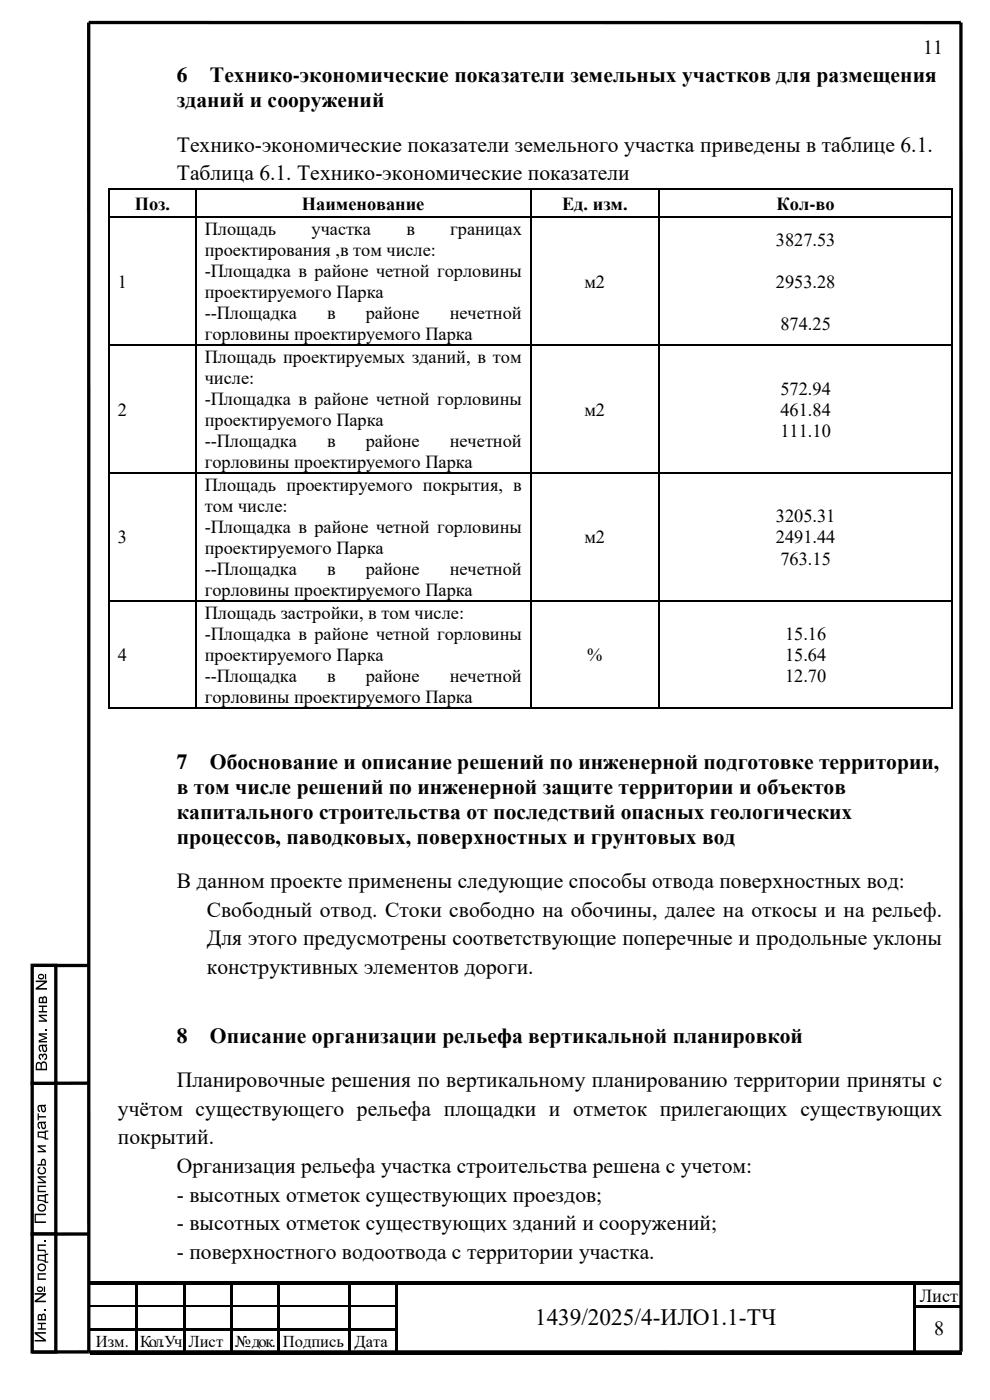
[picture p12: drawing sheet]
<svg xmlns="http://www.w3.org/2000/svg" width="210mm" height="297mm" viewBox="0 0 210 297" stroke-linecap="round" stroke-linejoin="round" font-family="sans-serif">
<defs><g id="words">
<text font-size="5" x="113.5" y="281.1">1439/2025/4-ИЛО1.1-ТЧ</text>
<g font-size="4.6">
<text x="37.5" y="17.4">6</text>
<text x="44.5" y="17.4">Технико-экономические показатели земельных участков для размещения</text>
<text x="37.5" y="22.7">зданий и сооружений</text>
<text x="37.5" y="32.2">Технико-экономические показатели земельного участка приведены в таблице 6.1.</text>
<text x="37.5" y="38.2">Таблица 6.1. Технико-экономические показатели</text>
<text x="37.5" y="163.1">7</text>
<text x="44.5" y="163.1">Обоснование и описание решений по инженерной подготовке территории,</text>
<text x="37.5" y="168.4">в том числе решений по инженерной защите территории и объектов</text>
<text x="37.5" y="173.7">капитального строительства от последствий опасных геологических</text>
<text x="37.5" y="179">процессов, паводковых, поверхностных и грунтовых вод</text>
<text x="37.5" y="188.4">В данном проекте применены следующие способы отвода поверхностных вод:</text>
<text x="43.9" y="194.5">Свободный отвод. Стоки свободно на обочины, далее на откосы и на рельеф.</text>
<text x="43.9" y="200.6">Для этого предусмотрены соответствующие поперечные и продольные уклоны</text>
<text x="43.9" y="206.6">конструктивных элементов дороги.</text>
<text x="37.5" y="221.2">8</text>
<text x="44.5" y="221.2">Описание организации рельефа вертикальной планировкой</text>
<text x="37.5" y="230.7">Планировочные решения по вертикальному планированию территории приняты с</text>
<text x="25" y="236.7">учётом существующего рельефа площадки и отметок прилегающих существующих</text>
<text x="25" y="242.8">покрытий.</text>
<text x="37.5" y="248.9">Организация рельефа участка строительства решена с учетом:</text>
<text x="37.5" y="254.9">- высотных отметок существующих проездов;</text>
<text x="37.5" y="261">- высотных отметок существующих зданий и сооружений;</text>
<text x="37.5" y="267">- поверхностного водоотвода с территории участка.</text>
</g>
<g font-size="4.2">
<text x="195.8" y="11.5">11</text>
<text x="198.2" y="283.3">8</text>
</g>
<g font-size="3.9">
<text x="28.6" y="44.5">Поз.</text>
<text x="64.1" y="44.5">Наименование</text>
<text x="119.2" y="44.5">Ед. изм.</text>
<text x="164.8" y="44.5">Кол-во</text>
<text x="43.4" y="49.9">Площадь</text>
<text x="66.1" y="49.9">участка</text>
<text x="86.2" y="49.9">в</text>
<text x="95.5" y="49.9">границах</text>
<text x="164.6" y="52.1">3827.53</text>
<text x="43.4" y="54.4">проектирования ,в том числе:</text>
<text x="43.4" y="58.8">-Площадка в районе четной горловины</text>
<text x="25" y="61.1">1</text>
<text x="43.4" y="63.3">проектируемого Парка</text>
<text x="124" y="61.1">м2</text>
<text x="164.6" y="61.1">2953.28</text>
<text x="43.4" y="67.7">--Площадка</text>
<text x="69.4" y="67.7">в</text>
<text x="77.6" y="67.7">районе</text>
<text x="95.4" y="67.7">нечетной</text>
<text x="165.6" y="70">874.25</text>
<text x="43.4" y="72.2">горловины проектируемого Парка</text>
<text x="43.4" y="77">Площадь проектируемых зданий, в том</text>
<text x="43.4" y="81.5">числе:</text>
<text x="165.6" y="83.7">572.94</text>
<text x="25" y="88.2">2</text>
<text x="43.4" y="85.9">-Площадка в районе четной горловины</text>
<text x="124" y="88.2">м2</text>
<text x="165.6" y="88.2">461.84</text>
<text x="43.4" y="90.4">проектируемого Парка</text>
<text x="43.4" y="94.9">--Площадка</text>
<text x="69.4" y="94.9">в</text>
<text x="77.6" y="94.9">районе</text>
<text x="95.4" y="94.9">нечетной</text>
<text x="165.6" y="92.6">111.10</text>
<text x="43.4" y="99.3">горловины проектируемого Парка</text>
<text x="43.4" y="104.2">Площадь проектируемого покрытия, в</text>
<text x="43.4" y="108.6">том числе:</text>
<text x="43.4" y="113.1">-Площадка в районе четной горловины</text>
<text x="164.6" y="110.8">3205.31</text>
<text x="25" y="115.3">3</text>
<text x="43.4" y="117.5">проектируемого Парка</text>
<text x="124" y="115.3">м2</text>
<text x="164.6" y="115.3">2491.44</text>
<text x="165.6" y="119.8">763.15</text>
<text x="43.4" y="122">--Площадка</text>
<text x="69.4" y="122">в</text>
<text x="77.6" y="122">районе</text>
<text x="95.4" y="122">нечетной</text>
<text x="43.4" y="126.5">горловины проектируемого Парка</text>
<text x="43.4" y="131.3">Площадь застройки, в том числе:</text>
<text x="43.4" y="135.7">-Площадка в районе четной горловины</text>
<text x="166.5" y="135.7">15.16</text>
<text x="25" y="140.2">4</text>
<text x="43.4" y="140.2">проектируемого Парка</text>
<text x="124.6" y="140.2">%</text>
<text x="166.5" y="140.2">15.64</text>
<text x="43.4" y="144.7">--Площадка</text>
<text x="43.4" y="149.1">горловины проектируемого Парка</text>
<text x="69.4" y="144.7">в</text>
<text x="77.6" y="144.7">районе</text>
<text x="95.4" y="144.7">нечетной</text>
<text x="166.5" y="144.7">12.70</text>
<text x="195.1" y="276.3">Лист</text>
</g>
<g font-size="3.5">
<text x="20.3" y="285.7">Изм.</text>
<text x="29.8" y="285.7">Кол. Уч</text>
<text x="40" y="285.7">Лист</text>
<text x="49.9" y="285.7">№ док.</text>
<text x="60" y="285.7">Подпись</text>
<text x="75.2" y="285.7">Дата</text>
</g>
</g></defs>
<g fill="#000">
<path d="M19 271.9h9.8v.7h-9.8z" fill-rule="evenodd"/>
<path d="M28.8 272.6l.5 .1z" fill-rule="evenodd"/>
<path d="M28.8 271.9h.7v.7h-.7z" fill-rule="evenodd"/>
<path d="M28.8 272.7h.5v4.2h-.5z" fill-rule="evenodd"/>
<path d="M28.8 276.9h.5v.5h-.5z" fill-rule="evenodd"/>
<path d="M29.5 271.9h9.3v.7h-9.3z" fill-rule="evenodd"/>
<path d="M38.8 272.6l.5 .1z" fill-rule="evenodd"/>
<path d="M38.8 271.9h.7v.7h-.7z" fill-rule="evenodd"/>
<path d="M38.8 272.7h.5v4.2h-.5z" fill-rule="evenodd"/>
<path d="M38.8 276.9h.5v.5h-.5z" fill-rule="evenodd"/>
<path d="M39.5 271.9h9.3v.7h-9.3z" fill-rule="evenodd"/>
<path d="M48.8 272.6l.5 .1z" fill-rule="evenodd"/>
<path d="M48.8 271.9h.7v.7h-.7z" fill-rule="evenodd"/>
<path d="M48.8 272.7h.5v4.2h-.5z" fill-rule="evenodd"/>
<path d="M48.8 276.9h.5v.5h-.5z" fill-rule="evenodd"/>
<path d="M49.5 271.9h9.3v.7h-9.3z" fill-rule="evenodd"/>
<path d="M58.8 272.6l.5 .1z" fill-rule="evenodd"/>
<path d="M58.8 271.9h.7v.7h-.7z" fill-rule="evenodd"/>
<path d="M58.8 272.7h.5v4.2h-.5z" fill-rule="evenodd"/>
<path d="M58.8 276.9h.5v.5h-.5z" fill-rule="evenodd"/>
<path d="M59.5 271.9h14.3v.7h-14.3z" fill-rule="evenodd"/>
<path d="M73.8 272.6l.5 .1z" fill-rule="evenodd"/>
<path d="M73.8 271.9h.8v.7h-.8z" fill-rule="evenodd"/>
<path d="M73.8 272.7h.5v4.2h-.5z" fill-rule="evenodd"/>
<path d="M73.8 276.9h.5v.5h-.5z" fill-rule="evenodd"/>
<path d="M74.6 271.9h9.2v.7h-9.2z" fill-rule="evenodd"/>
<path d="M83.8 272.6l.5 .1z" fill-rule="evenodd"/>
<path d="M83.8 271.9h.8v.7h-.8z" fill-rule="evenodd"/>
<path d="M83.8 272.7h.5v4.2h-.5z" fill-rule="evenodd"/>
<path d="M83.8 276.9h.5v.5h-.5z" fill-rule="evenodd"/>
<path d="M84.6 271.9h109.2v.7h-109.2z" fill-rule="evenodd"/>
<path d="M193.8 272.6l.5 .1z" fill-rule="evenodd"/>
<path d="M193.8 271.9h.8v.7h-.8z" fill-rule="evenodd"/>
<path d="M193.8 272.7h.5v4.2h-.5z" fill-rule="evenodd"/>
<path d="M193.8 276.9h.5v.5h-.5z" fill-rule="evenodd"/>
<path d="M194.3 276.9h9.8v.5h-9.8z" fill-rule="evenodd"/>
<path d="M194.6 271.9h9.5v.7h-9.5z" fill-rule="evenodd"/>
<path d="M19 281.9h9.8v.5h-9.8z" fill-rule="evenodd"/>
<path d="M19 286.9h9.8v.5h-9.8z" fill-rule="evenodd"/>
<path d="M28.8 277.4h.5v4.5h-.5z" fill-rule="evenodd"/>
<path d="M28.8 281.9h.5v.5h-.5z" fill-rule="evenodd"/>
<path d="M28.8 282.4h.5v4.5h-.5z" fill-rule="evenodd"/>
<path d="M28.8 286.9h.5v.5h-.5z" fill-rule="evenodd"/>
<path d="M29.3 281.9h9.5v.5h-9.5z" fill-rule="evenodd"/>
<path d="M29.3 286.9h9.5v.5h-9.5z" fill-rule="evenodd"/>
<path d="M38.8 277.4h.5v4.5h-.5z" fill-rule="evenodd"/>
<path d="M38.8 281.9h.5v.5h-.5z" fill-rule="evenodd"/>
<path d="M38.8 282.4h.5v4.5h-.5z" fill-rule="evenodd"/>
<path d="M38.8 286.9h.5v.5h-.5z" fill-rule="evenodd"/>
<path d="M39.3 281.9h9.5v.5h-9.5z" fill-rule="evenodd"/>
<path d="M39.3 286.9h9.5v.5h-9.5z" fill-rule="evenodd"/>
<path d="M48.8 277.4h.5v4.5h-.5z" fill-rule="evenodd"/>
<path d="M48.8 281.9h.5v.5h-.5z" fill-rule="evenodd"/>
<path d="M48.8 282.4h.5v4.5h-.5z" fill-rule="evenodd"/>
<path d="M48.8 286.9h.5v.5h-.5z" fill-rule="evenodd"/>
<path d="M49.3 281.9h9.5v.5h-9.5z" fill-rule="evenodd"/>
<path d="M49.3 286.9h9.5v.5h-9.5z" fill-rule="evenodd"/>
<path d="M58.8 277.4h.5v4.5h-.5z" fill-rule="evenodd"/>
<path d="M58.8 281.9h.5v.5h-.5z" fill-rule="evenodd"/>
<path d="M58.8 282.4h.5v4.5h-.5z" fill-rule="evenodd"/>
<path d="M58.8 286.9h.5v.5h-.5z" fill-rule="evenodd"/>
<path d="M59.3 281.9h14.5v.5h-14.5z" fill-rule="evenodd"/>
<path d="M59.3 286.9h14.5v.5h-14.5z" fill-rule="evenodd"/>
<path d="M73.8 277.4h.5v4.5h-.5z" fill-rule="evenodd"/>
<path d="M73.8 281.9h.5v.5h-.5z" fill-rule="evenodd"/>
<path d="M73.8 282.4h.5v4.5h-.5z" fill-rule="evenodd"/>
<path d="M73.8 286.9h.5v.5h-.5z" fill-rule="evenodd"/>
<path d="M74.3 281.9h9.5v.5h-9.5z" fill-rule="evenodd"/>
<path d="M74.3 286.9h9.5v.5h-9.5z" fill-rule="evenodd"/>
<path d="M83.8 277.4h.5v4.5h-.5z" fill-rule="evenodd"/>
<path d="M83.8 281.9h.5v.5h-.5z" fill-rule="evenodd"/>
<path d="M83.8 282.4h.5v4.5h-.5z" fill-rule="evenodd"/>
<path d="M83.8 286.9h.5v.5h-.5z" fill-rule="evenodd"/>
<path d="M84.3 286.9h109.5v.5h-109.5z" fill-rule="evenodd"/>
<path d="M193.8 277.4h.5v4.5h-.5z" fill-rule="evenodd"/>
<path d="M193.8 281.9h.5v.5h-.5z" fill-rule="evenodd"/>
<path d="M193.8 282.4h.5v4.5h-.5z" fill-rule="evenodd"/>
<path d="M193.8 286.9h.5v.5h-.5z" fill-rule="evenodd"/>
<path d="M194.3 286.9h9.8v.5h-9.8z" fill-rule="evenodd"/>
</g>
<path d="M19 277h9.8M29.3 277h9.5M39.3 277h9.5M49.3 277h9.5M59.3 277h14.5M74.3 277h9.5" fill="none" stroke="#000" stroke-width=".25"/>
<path d="M203.8 4.8h-185v282M203.9 4.8v282M18.8 204.8h-12M18.8 229.8h-12M18.8 261.8h-12M6.8 286.8h197" fill="none" stroke="#000" stroke-width=".71" stroke-linecap="butt"/>
<path d="M6.8 229.8h5v32h-5z" fill-rule="evenodd" fill="#fff"/>
<path d="M6.8 229.8h5v32h-5z" fill="none" stroke="#000" stroke-width=".71"/>
<g fill="#000">
<path d="M8 236.2h.2v.6h1.5v.3h-1.5v.6h-.2zM7.3 257.5h2.4v.3h-2.1v1.3h2.1v.4h-2.4zM8 251.5h1.7v.3h-1.5v.8h1.5v.3h-1.7zM8 249.5h1.7v.3h-1.3l1.3 .9v.3h-1.7v-.3h1.3l-1.3-.8zM8 243h1.7v.3h-1.3l1.3 .8v.4h-1.7v-.3h1.3l-1.3-.9zM8.2 247.7l.3-.1 .1 .3a.59 .59 0 0 0-.2 .9 .59 .59 0 0 0 .9-.1 .52 .52 0 0 0 .2-.5 .52 .52 0 0 0-.4-.4v-.3a.88 .88 0 0 1 .5 1.3 .88 .88 0 0 1-1.3 .3 .88 .88 0 0 1-.1-1.4z"/>
<path d="M8.1 238.1l1.6-.2v.3h-.2a.72 .72 0 0 1 .3 .8 .72 .72 0 0 1-.7 .6 .92 .92 0 0 1-.4-1.1l-.1-.2a.5 .5 0 0 0-.4 .4 .5 .5 0 0 0 .3 .5v.3a.91 .91 0 0 1-.4-1.4zM8.9 238.3l.2 .9a.5 .5 0 0 0 .4-.6 .5 .5 0 0 0-.6-.3z"/>
<path d="M8.1 234.5l1.6-.2v.3l-.2 .1a.72 .72 0 0 1 .3 .8 .72 .72 0 0 1-.7 .5 .91 .91 0 0 1-.4-1.1l-.1-.2a.49 .49 0 0 0-.4 .4 .49 .49 0 0 0 .3 .5v.3a.91 .91 0 0 1-.4-1.4zM8.9 234.7l.2 1a.5 .5 0 0 0 .4-.7 .5 .5 0 0 0-.6-.3z"/>
<path d="M8 253.5h1.5v-.2h.7v.3h-.5v1.4h.5v.2h-.7a1.02 1.02 0 0 0-1.3-.4h-.2zM8.2 253.8v.7l1.3 .3v-1z"/>
<path d="M8.9 245.9a.55 .55 0 0 1 .6 0 .55 .55 0 0 1 .2 .6v.8h-1.7v-.3h.7v-.7zM9 246.2l-.1 .8h.6l-.1-.7z"/>
<path d="M8 240.1h1.5v-.3h.7v.3h-.5v1.4h.5v.3h-.7a1.02 1.02 0 0 0-1.3-.5h-.2zM8.2 240.4v.7l1.3 .2v-.9z"/>
<path d="M8 256.2a.9 .9 0 0 1 1.8 0 .9 .9 0 0 1-1.8 0zM8.3 255.9a.59 .59 0 0 0 .6 .9 .59 .59 0 0 0 .4-1 .79 .79 0 0 0-1 .1z"/>
</g>
<path d="M6.8 204.8h5v25h-5z" fill-rule="evenodd" fill="#fff"/>
<path d="M6.8 204.8h5v25h-5z" fill="none" stroke="#000" stroke-width=".71"/>
<g fill="#000">
<path d="M8.2 215.3h1.8v.3h-1.4l1.4 .8v.4h-1.8v-.3h1.4l-1.4-.9zM8.2 213.3h1.8v.3h-.8v.9h.8v.3h-1.8v-.3h.7v-.9h-.7zM9.7 218.3h.3v.3h-.3zM8.2 219.2h1.8v.3h-1.4l1.4 .6v.2l-1.5 .5h1.5v.4h-1.8v-.5l1.4-.5-1.4-.5zM8.3 223.7a.41 .41 0 0 1 .7 .1 .59 .59 0 0 1 .9-.2 .59 .59 0 0 1 .1 .9l-.6 .4v-.3a.37 .37 0 0 0 .4-.4 .37 .37 0 0 0-.6-.3v.4h-.3v-.2a.24 .24 0 0 0-.3-.2 .24 .24 0 0 0-.2 .3l.3 .4v.3a.72 .72 0 0 1-.4-1.2z"/>
<path d="M7.6 208h2.4v.4l-1.9 1.2h1.9v.4h-2.4v-.4l1.8-1.2h-1.8zM8.1 207.2a.64 .64 0 0 1 1.2 0 .64 .64 0 0 1-1.2 0zM8.3 207a.39 .39 0 0 0 .4 .5 .39 .39 0 0 0 .4-.5l-.4-.1zM9.5 206.6h.3v1.2h-.3z"/>
<path d="M8.3 211.6a.47 .47 0 0 1 .8 0 .5 .5 0 0 1 .6-.2 .5 .5 0 0 1 .3 .6v.8h-1.8zM8.6 211.8l-.1 .7h.5v-.3a.29 .29 0 0 0-.1-.3 .29 .29 0 0 0-.3-.1zM9.3 211.7l-.1 .8h.5v-.4a.29 .29 0 0 0 0-.3 .29 .29 0 0 0-.4-.1z"/>
<path d="M8.4 221.7l1.6-.2v.3l-.3 .1a.72 .72 0 0 1 .3 .8 .72 .72 0 0 1-.6 .5 .91 .91 0 0 1-.5-1l-.1-.3-.3 .3 .2 1a.95 .95 0 0 1-.3-1.5zM9.1 221.9l.3 1a.5 .5 0 0 0 .4-.6 .5 .5 0 0 0-.7-.4z"/>
<path d="M7.8 225.4a.56 .56 0 0 1 .9 .2 .68 .68 0 0 1 .9-.4 .68 .68 0 0 1 .4 .9v1h-2.4v-1.2zM8 225.7l-.2 1h.8v-.5a.42 .42 0 0 0-.1-.5 .42 .42 0 0 0-.5 0zM9 225.6l-.1 1.1h.8v-.6a.45 .45 0 0 0-.1-.5 .45 .45 0 0 0-.6 0z"/>
</g>
<path d="M6.8 261.8h5v25h-5z" fill-rule="evenodd" fill="#fff"/>
<path d="M6.8 261.8h5v25h-5z" fill="none" stroke="#000" stroke-width=".71"/>
<g fill="#000">
<path d="M8 270.1h1.7v.3h-1.5v.8h1.5v.3h-1.7zM8 264h1.7v.3h-1.5v.8h1.3l.2 .3v.4h-.2l-.1-.4h-1.4zM9.4 277.8h.3v.4h-.3zM9.4 263.1h.3v.3h-.3zM7.4 282.6h2.3v.3h-1.8l1.8 1.3v.4h-2.3v-.3h1.8l-1.8-1.3zM8 280.6h1.7v.3h-.7v.9h.7v.3h-1.7v-.3h.7v-.9h-.7z"/>
<path d="M7.4 274.3h2.3v.4l-1.8 1.2h1.8v.4h-2.3v-.4l1.8-1.2h-1.8zM7.8 273.5a.65 .65 0 0 1 1.3 0 .65 .65 0 0 1-1.3 0zM8.1 273.3a.37 .37 0 0 0 .4 .5 .37 .37 0 0 0 .3-.5zM9.3 272.9h.3v1.2h-.3z"/>
<path d="M8 266.2h1.5v-.2h.7v.2h-.5v1.4h.5v.3h-.7a1.38 1.38 0 0 0-1.5-.5zM8.2 266.5v.7l1.3 .2v-.9z"/>
<path d="M8 268.8a.9 .9 0 0 1 1.8 0 .9 .9 0 0 1-1.8 0zM8.3 268.6a.59 .59 0 0 0 .2 .7 .59 .59 0 0 0 .8-.1 .59 .59 0 0 0-.1-.8h-.5z"/>
<path d="M8.2 278.8h.4l.2 .1a.5 .5 0 0 1 .7-.2 .5 .5 0 0 1 .2 .6v.8h-1.7v-.9zM8.3 279.1l-.1 .7h.5v-.3a.29 .29 0 0 0 0-.3 .29 .29 0 0 0-.3-.1zM9.1 279l-.1 .8h.5v-.4a.3 .3 0 0 0-.1-.3 .3 .3 0 0 0-.3-.1z"/>
</g>
<path d="M178.8 287.8h20v4h-20z" fill="none" stroke="#fff" stroke-width=".21"/>
<g fill="#000">
<path d="M23 40h.3v.4h-.3z" fill-rule="evenodd"/>
<path d="M23 40h.3v.4h-.3z" fill-rule="evenodd"/>
<path d="M23 45.9h.3v.4h-.3z" fill-rule="evenodd"/>
<path d="M41.4 40h.3v.4h-.3z" fill-rule="evenodd"/>
<path d="M41.4 45.9h.3v.4h-.3z" fill-rule="evenodd"/>
<path d="M112.4 40h.4v.4h-.4z" fill-rule="evenodd"/>
<path d="M112.4 45.9h.4v.4h-.4z" fill-rule="evenodd"/>
<path d="M139.6 40h.4v.4h-.4z" fill-rule="evenodd"/>
<path d="M139.6 45.9h.4v.4h-.4z" fill-rule="evenodd"/>
<path d="M201.8 40h.3v.4h-.3z" fill-rule="evenodd"/>
<path d="M201.8 40h.3v.4h-.3z" fill-rule="evenodd"/>
<path d="M201.8 45.9h.3v.4h-.3z" fill-rule="evenodd"/>
<path d="M23 73.1h.3v.3h-.3z" fill-rule="evenodd"/>
<path d="M41.4 73.1h.3v.3h-.3z" fill-rule="evenodd"/>
<path d="M112.4 73.1h.4v.3h-.4z" fill-rule="evenodd"/>
<path d="M139.6 73.1h.4v.3h-.4z" fill-rule="evenodd"/>
<path d="M201.8 73.1h.3v.3h-.3z" fill-rule="evenodd"/>
<path d="M23 100.2h.3v.4h-.3z" fill-rule="evenodd"/>
<path d="M41.4 100.2h.3v.4h-.3z" fill-rule="evenodd"/>
<path d="M112.4 100.2h.4v.4h-.4z" fill-rule="evenodd"/>
<path d="M139.6 100.2h.4v.4h-.4z" fill-rule="evenodd"/>
<path d="M201.8 100.2h.3v.4h-.3z" fill-rule="evenodd"/>
<path d="M23 127.3h.3v.4h-.3z" fill-rule="evenodd"/>
<path d="M41.4 127.3h.3v.4h-.3z" fill-rule="evenodd"/>
<path d="M112.4 127.3h.4v.4h-.4z" fill-rule="evenodd"/>
<path d="M139.6 127.3h.4v.4h-.4z" fill-rule="evenodd"/>
<path d="M201.8 127.3h.3v.4h-.3z" fill-rule="evenodd"/>
<path d="M23 150h.3v.3h-.3z" fill-rule="evenodd"/>
<path d="M23 150h.3v.3h-.3z" fill-rule="evenodd"/>
<path d="M41.4 150h.3v.3h-.3z" fill-rule="evenodd"/>
<path d="M112.4 150h.4v.3h-.4z" fill-rule="evenodd"/>
<path d="M139.6 150h.4v.3h-.4z" fill-rule="evenodd"/>
<path d="M201.8 150h.3v.3h-.3z" fill-rule="evenodd"/>
<path d="M201.8 150h.3v.3h-.3z" fill-rule="evenodd"/>
</g>
<g fill="none" stroke="#000" stroke-width=".34">
<path d="M23.1 40.4v5.5M23.1 46.3v26.8M23.3 40.2h18.1M23.3 46.1h18.1M41.5 40.4v5.5M41.5 46.3v26.8M41.7 40.2h70.7M41.7 46.1h70.7M112.6 40.4v5.5M112.6 46.3v26.8M112.8 40.2h26.8M112.8 46.1h26.8"/>
<path d="M139.8 40.4v5.5M139.8 46.3v26.8M140 40.2h61.8M140 46.1h61.8M202 40.4v5.5M202 46.3v26.8M23.1 73.4v26.8M23.3 73.2h18.1M41.5 73.4v26.8M41.7 73.2h70.7M112.6 73.4v26.8M112.8 73.2h26.8"/>
<path d="M139.8 73.4v26.8M140 73.2h61.8M202 73.4v26.8M23.1 100.6v26.7M23.3 100.4h18.1M41.5 100.6v26.7M41.7 100.4h70.7M112.6 100.6v26.7M112.8 100.4h26.8M139.8 100.6v26.7M140 100.4h61.8M202 100.6v26.7"/>
<path d="M23.1 127.7v22.3M23.3 127.5h18.1M41.5 127.7v22.3M41.7 127.5h70.7M112.6 127.7v22.3M112.8 127.5h26.8M139.8 127.7v22.3M140 127.5h61.8M202 127.7v22.3M23.3 150.2h18.1M41.7 150.2h70.7M112.8 150.2h26.8"/>
<path d="M140 150.2h61.8"/>
</g>
<use href="#words"/>
</svg>
